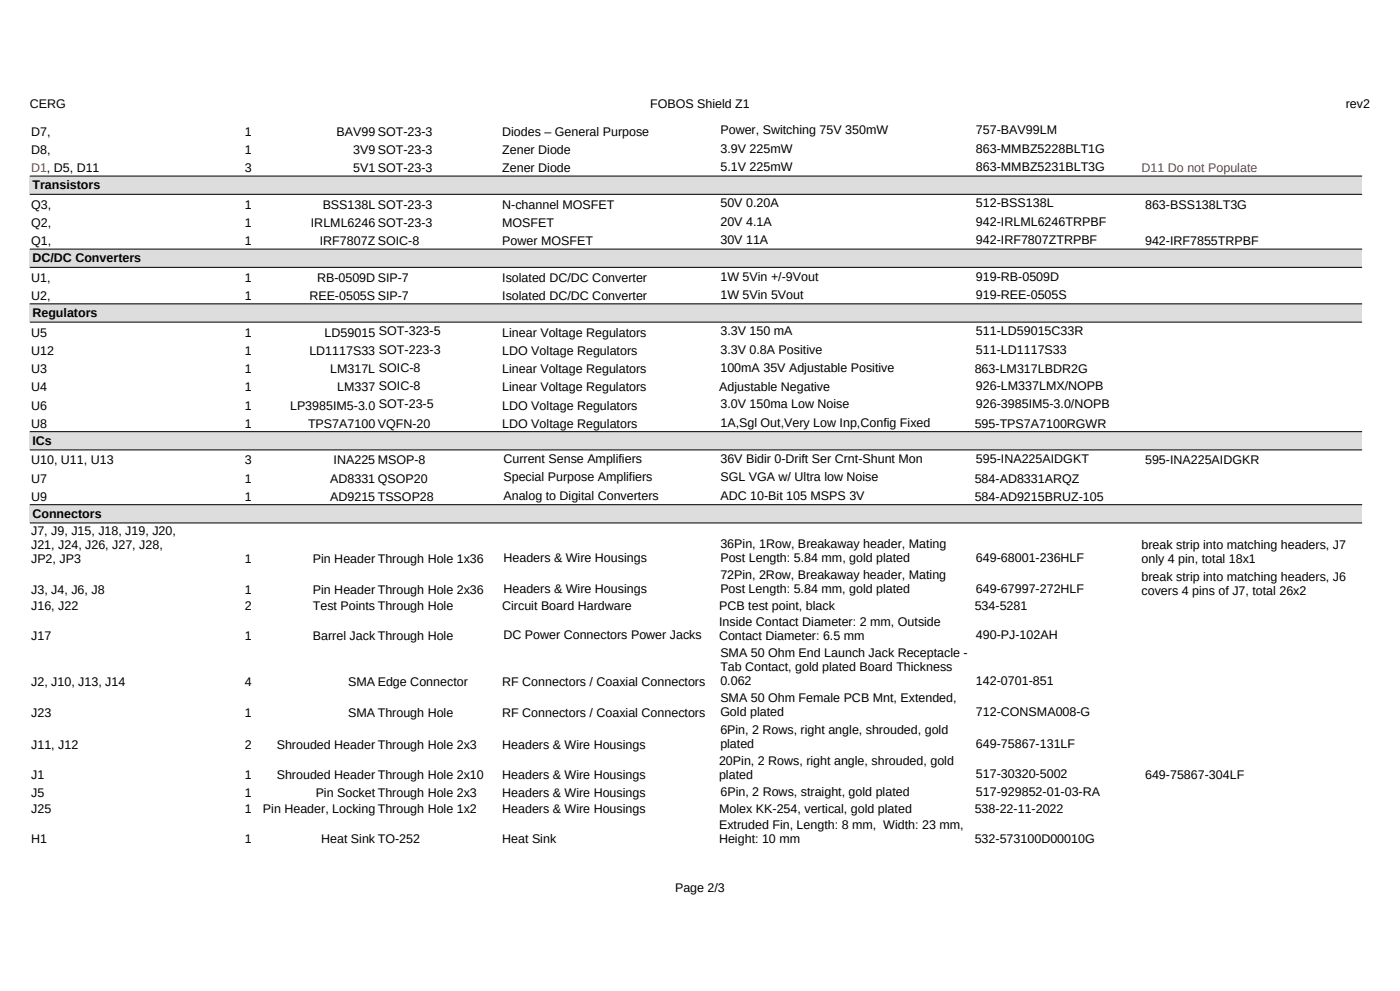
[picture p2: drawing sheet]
<svg xmlns="http://www.w3.org/2000/svg" width="297mm" height="210mm" viewBox="0 0 297 210" stroke-linecap="round" stroke-linejoin="round" font-family="sans-serif">
<defs><g id="words">
<g font-size="2.6">
<text x="6.3" y="22.8">CERG</text>
<text x="137.9" y="22.8">FOBOS Shield Z1</text>
<text x="285.4" y="22.8">rev2</text>
<text x="6.6" y="28.8">D7,</text>
<text x="51.9" y="28.8">1</text>
<text x="71.4" y="28.8">BAV99 SOT-23-3</text>
<text x="106.5" y="28.8">Diodes – General Purpose</text>
<text x="152.8" y="28.5">Power, Switching 75V 350mW</text>
<text x="207" y="28.5">757-BAV99LM</text>
<text x="6.6" y="32.6">D8,</text>
<text x="51.9" y="32.6">1</text>
<text x="74.9" y="32.6">3V9 SOT-23-3</text>
<text x="106.5" y="32.6">Zener Diode</text>
<text x="152.8" y="32.4">3.9V 225mW</text>
<text x="207" y="32.4">863-MMBZ5228BLT1G</text>
<text x="6.9" y="40.1">Transistors</text>
<text x="51.9" y="36.5">3</text>
<text x="74.9" y="36.5">5V1 SOT-23-3</text>
<text x="106.5" y="36.5">Zener Diode</text>
<text x="152.8" y="36.2">5.1V 225mW</text>
<text x="207" y="36.2">863-MMBZ5231BLT3G</text>
<text x="6.6" y="44.2">Q3,</text>
<text x="51.9" y="44.2">1</text>
<text x="68.4" y="44.2">BSS138L SOT-23-3</text>
<text x="106.5" y="44.2">N-channel MOSFET</text>
<text x="152.8" y="44">50V 0.20A</text>
<text x="152.8" y="47.9">20V 4.1A</text>
<text x="207" y="44">512-BSS138L</text>
<text x="207" y="47.9">942-IRLML6246TRPBF</text>
<text x="242.9" y="44.2">863-BSS138LT3G</text>
<text x="6.6" y="48.1">Q2,</text>
<text x="6.6" y="52">Q1,</text>
<text x="51.9" y="48.1">1</text>
<text x="51.9" y="52">1</text>
<text x="65.9" y="48.1">IRLML6246 SOT-23-3</text>
<text x="67.8" y="52">IRF7807Z SOIC-8</text>
<text x="106.5" y="48.1">MOSFET</text>
<text x="106.5" y="52">Power MOSFET</text>
<text x="152.8" y="51.7">30V 11A</text>
<text x="207" y="51.7">942-IRF7807ZTRPBF</text>
<text x="242.9" y="52">942-IRF7855TRPBF</text>
<text x="6.6" y="59.7">U1,</text>
<text x="6.9" y="55.6">DC/DC Converters</text>
<text x="51.9" y="59.7">1</text>
<text x="67.2" y="59.7">RB-0509D SIP-7</text>
<text x="106.5" y="59.7">Isolated DC/DC Converter</text>
<text x="152.8" y="59.5">1W 5Vin +/-9Vout</text>
<text x="207" y="59.5">919-RB-0509D</text>
<text x="6.6" y="63.6">U2,</text>
<text x="51.9" y="63.6">1</text>
<text x="65.6" y="63.6">REE-0505S SIP-7</text>
<text x="106.5" y="63.6">Isolated DC/DC Converter</text>
<text x="152.8" y="63.3">1W 5Vin 5Vout</text>
<text x="207" y="63.3">919-REE-0505S</text>
<text x="6.6" y="71.3">U5</text>
<text x="6.9" y="67.2">Regulators</text>
<text x="51.9" y="71.3">1</text>
<text x="68.9" y="71.3">LD59015 SOT-323-5</text>
<text x="106.5" y="71.3">Linear Voltage Regulators</text>
<text x="152.8" y="71.1">3.3V 150 mA</text>
<text x="207" y="71.1">511-LD59015C33R</text>
<text x="6.6" y="75.2">U12</text>
<text x="51.9" y="75.2">1</text>
<text x="65.6" y="75.2">LD1117S33 SOT-223-3</text>
<text x="106.5" y="75.2">LDO Voltage Regulators</text>
<text x="152.8" y="74.9">3.3V 0.8A Positive</text>
<text x="207" y="74.9">511-LD1117S33</text>
<text x="6.6" y="79.1">U3</text>
<text x="6.6" y="82.9">U4</text>
<text x="51.9" y="79.1">1</text>
<text x="51.9" y="82.9">1</text>
<text x="70" y="79.1">LM317L SOIC-8</text>
<text x="71.5" y="82.9">LM337 SOIC-8</text>
<text x="106.5" y="79.1">Linear Voltage Regulators</text>
<text x="106.5" y="82.9">Linear Voltage Regulators</text>
<text x="152.5" y="82.9">Adjustable Negative</text>
<text x="152.8" y="78.8">100mA 35V Adjustable Positive</text>
<text x="206.7" y="79.1">863-LM317LBDR2G</text>
<text x="207" y="82.7">926-LM337LMX/NOPB</text>
<text x="6.6" y="86.8">U6</text>
<text x="51.9" y="86.8">1</text>
<text x="61.5" y="86.8">LP3985IM5-3.0 SOT-23-5</text>
<text x="106.5" y="86.8">LDO Voltage Regulators</text>
<text x="152.8" y="86.6">3.0V 150ma Low Noise</text>
<text x="207" y="86.6">926-3985IM5-3.0/NOPB</text>
<text x="6.6" y="90.7">U8</text>
<text x="6.9" y="94.3">ICs</text>
<text x="51.9" y="90.7">1</text>
<text x="65.3" y="90.7">TPS7A7100 VQFN-20</text>
<text x="106.5" y="90.7">LDO Voltage Regulators</text>
<text x="152.8" y="90.4">1A,Sgl Out,Very Low Inp,Config Fixed</text>
<text x="206.7" y="90.7">595-TPS7A7100RGWR</text>
<text x="6.6" y="98.4">U10, U11, U13</text>
<text x="51.9" y="98.4">3</text>
<text x="70.8" y="98.4">INA225 MSOP-8</text>
<text x="106.8" y="98.2">Current Sense Amplifiers</text>
<text x="152.8" y="98.2">36V Bidir 0-Drift Ser Crnt-Shunt Mon</text>
<text x="207" y="98.2">595-INA225AIDGKT</text>
<text x="242.9" y="98.4">595-INA225AIDGKR</text>
<text x="6.6" y="102.3">U7</text>
<text x="6.6" y="106.2">U9</text>
<text x="51.9" y="102.3">1</text>
<text x="51.9" y="106.2">1</text>
<text x="70" y="102.3">AD8331 QSOP20</text>
<text x="70" y="106.2">AD9215 TSSOP28</text>
<text x="106.8" y="102">Special Purpose Amplifiers</text>
<text x="106.8" y="105.9">Analog to Digital Converters</text>
<text x="152.8" y="102">SGL VGA w/ Ultra low Noise</text>
<text x="152.8" y="105.9">ADC 10-Bit 105 MSPS 3V</text>
<text x="206.7" y="102.3">584-AD8331ARQZ</text>
<text x="206.7" y="106.2">584-AD9215BRUZ-105</text>
<text x="6.6" y="113.4">J7, J9, J15, J18, J19, J20,</text>
<text x="6.9" y="109.8">Connectors</text>
<text x="6.6" y="116.3">J21, J24, J26, J27, J28,</text>
<text x="6.6" y="119.3">JP2, JP3</text>
<text x="51.9" y="119.3">1</text>
<text x="66.4" y="119.3">Pin Header Through Hole 1x36</text>
<text x="106.8" y="119">Headers &amp; Wire Housings</text>
<text x="152.8" y="116.1">36Pin, 1Row, Breakaway header, Mating</text>
<text x="152.8" y="119">Post Length: 5.84 mm, gold plated</text>
<text x="207" y="119">649-68001-236HLF</text>
<text x="242.1" y="116.3">break strip into matching headers, J7</text>
<text x="242.1" y="119.3">only 4 pin, total 18x1</text>
<text x="106.8" y="125.7">Headers &amp; Wire Housings</text>
<text x="152.8" y="122.8">72Pin, 2Row, Breakaway header, Mating</text>
<text x="152.8" y="125.7">Post Length: 5.84 mm, gold plated</text>
<text x="207" y="125.7">649-67997-272HLF</text>
<text x="242.1" y="123.1">break strip into matching headers, J6</text>
<text x="6.6" y="126">J3, J4, J6, J8</text>
<text x="6.6" y="129.4">J16, J22</text>
<text x="51.9" y="126">1</text>
<text x="51.9" y="129.4">2</text>
<text x="66.4" y="126">Pin Header Through Hole 2x36</text>
<text x="66.4" y="129.4">Test Points Through Hole</text>
<text x="106.5" y="129.4">Circuit Board Hardware</text>
<text x="152.5" y="129.4">PCB test point, black</text>
<text x="206.7" y="129.4">534-5281</text>
<text x="242.1" y="126">covers 4 pins of J7, total 26x2</text>
<text x="6.6" y="135.7">J17</text>
<text x="51.9" y="135.7">1</text>
<text x="66.4" y="135.7">Barrel Jack Through Hole</text>
<text x="106.8" y="135.4">DC Power Connectors Power Jacks</text>
<text x="152.5" y="132.7">Inside Contact Diameter: 2 mm, Outside</text>
<text x="152.5" y="135.7">Contact Diameter: 6.5 mm</text>
<text x="207" y="135.4">490-PJ-102AH</text>
<text x="152.8" y="139.2">SMA 50 Ohm End Launch Jack Receptacle -</text>
<text x="152.8" y="142.1">Tab Contact, gold plated Board Thickness</text>
<text x="6.6" y="145.4">J2, J10, J13, J14</text>
<text x="51.9" y="145.4">4</text>
<text x="73.9" y="145.4">SMA Edge Connector</text>
<text x="106.5" y="145.4">RF Connectors / Coaxial Connectors</text>
<text x="152.8" y="145.1">0.062</text>
<text x="152.8" y="148.9">SMA 50 Ohm Female PCB Mnt, Extended,</text>
<text x="207" y="145.1">142-0701-851</text>
<text x="6.6" y="152.1">J23</text>
<text x="51.9" y="152.1">1</text>
<text x="73.9" y="152.1">SMA Through Hole</text>
<text x="106.5" y="152.1">RF Connectors / Coaxial Connectors</text>
<text x="152.8" y="151.8">Gold plated</text>
<text x="152.8" y="155.6">6Pin, 2 Rows, right angle, shrouded, gold</text>
<text x="207" y="151.8">712-CONSMA008-G</text>
<text x="6.6" y="158.8">J11, J12</text>
<text x="51.9" y="158.8">2</text>
<text x="58.7" y="158.8">Shrouded Header Through Hole 2x3</text>
<text x="106.5" y="158.8">Headers &amp; Wire Housings</text>
<text x="152.8" y="158.5">plated</text>
<text x="207" y="158.5">649-75867-131LF</text>
<text x="6.6" y="165.1">J1</text>
<text x="51.9" y="165.1">1</text>
<text x="58.7" y="165.1">Shrouded Header Through Hole 2x10</text>
<text x="106.5" y="165.1">Headers &amp; Wire Housings</text>
<text x="152.5" y="162.1">20Pin, 2 Rows, right angle, shrouded, gold</text>
<text x="152.5" y="165.1">plated</text>
<text x="207" y="164.8">517-30320-5002</text>
<text x="242.9" y="165.1">649-75867-304LF</text>
<text x="6.6" y="169">J5</text>
<text x="6.6" y="172.4">J25</text>
<text x="51.9" y="169">1</text>
<text x="51.9" y="172.4">1</text>
<text x="55.8" y="172.4">Pin Header, Locking Through Hole 1x2</text>
<text x="67" y="169">Pin Socket Through Hole 2x3</text>
<text x="106.5" y="169">Headers &amp; Wire Housings</text>
<text x="106.5" y="172.4">Headers &amp; Wire Housings</text>
<text x="152.5" y="172.4">Molex KK-254, vertical, gold plated</text>
<text x="152.8" y="168.7">6Pin, 2 Rows, straight, gold plated</text>
<text x="206.7" y="172.4">538-22-11-2022</text>
<text x="207" y="168.7">517-929852-01-03-RA</text>
<text x="6.6" y="178.7">H1</text>
<text x="51.9" y="178.7">1</text>
<text x="68.1" y="178.7">Heat Sink TO-252</text>
<text x="106.5" y="178.7">Heat Sink</text>
<text x="152.5" y="175.7">Extruded Fin, Length: 8 mm, Width: 23 mm,</text>
<text x="152.5" y="178.7">Height: 10 mm</text>
<text x="206.7" y="178.7">532-573100D00010G</text>
<text x="143.2" y="189">Page 2/3</text>
</g>
<g font-size="2.6" fill="#c9211e">
<text x="6.6" y="36.5">D1, D5, D11</text>
<text x="242.1" y="36.5">D11 Do not Populate</text>
</g>
</g></defs>
<g fill="#ddd">
<path d="M6.3 37.3h282.6v3.9h-282.6z" fill-rule="evenodd"/>
<path d="M6.3 52.8h282.6v3.8h-282.6z" fill-rule="evenodd"/>
<path d="M6.3 64.4h282.6v3.9h-282.6z" fill-rule="evenodd"/>
<path d="M6.3 91.5h282.6v3.8h-282.6z" fill-rule="evenodd"/>
<path d="M6.3 107h282.6v3.8h-282.6z" fill-rule="evenodd"/>
</g>
<path d="M6.3 37.3h282.6M6.3 41.2h282.6M6.3 52.8h282.6M6.3 56.7h282.6M6.3 64.4h282.6M6.3 68.3h282.6M6.3 91.5h282.6M6.3 95.4h282.6M6.3 107h282.6M6.3 110.9h282.6" fill="none" stroke="#000" stroke-width=".21"/>
<use href="#words"/>
</svg>
